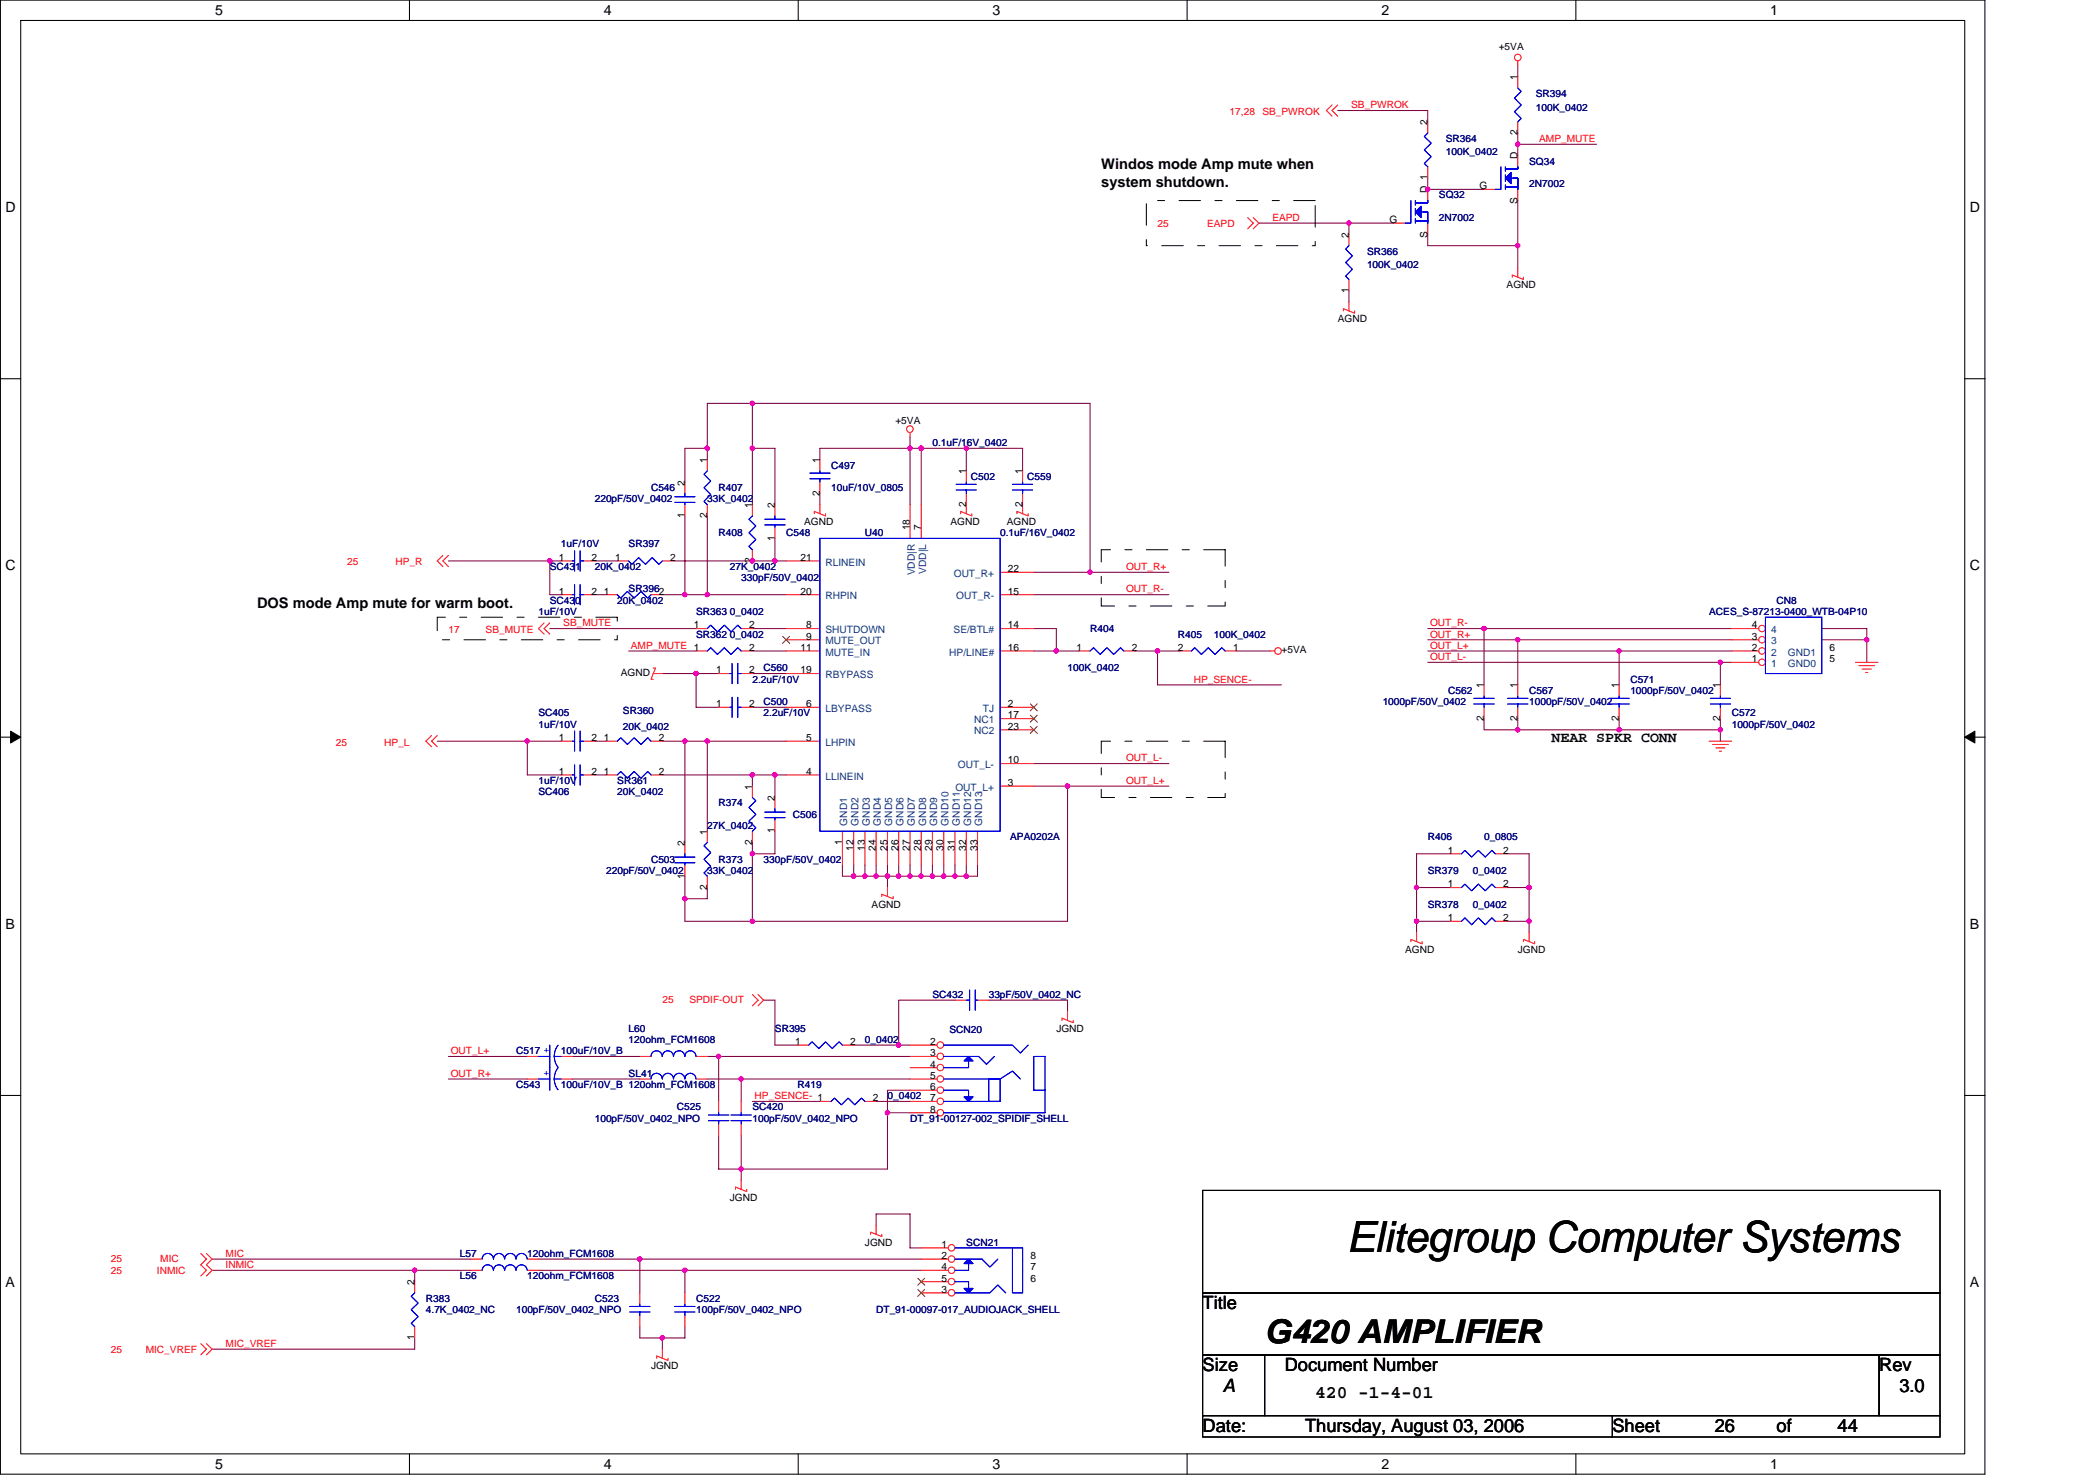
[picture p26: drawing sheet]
<svg xmlns="http://www.w3.org/2000/svg" width="297mm" height="210mm" viewBox="0 0 297 210" stroke-linecap="round" stroke-linejoin="round" font-family="sans-serif">
<defs><g id="words">
<text font-size="6.1" x="190.9" y="177.4">Elitegroup Computer Systems</text>
<text font-size="4.6" x="179.3" y="190.4">G420 AMPLIFIER</text>
<g font-size="2.6">
<text x="170.5" y="185.6">Title</text>
<text x="170.5" y="194.4">Size</text>
<text x="173.4" y="197.2">A</text>
<text x="182.2" y="194.4">Document Number</text>
<text x="266.4" y="194.4">Rev</text>
<text x="269.3" y="197.2">3.0</text>
<text x="170.5" y="203">Date:</text>
<text x="185" y="203">Thursday, August 03, 2006</text>
<text x="228.6" y="203">Sheet</text>
<text x="243.1" y="203">26</text>
<text x="251.9" y="203">of</text>
<text x="260.5" y="203">44</text>
</g>
<text font-size="2.5" x="186.5" y="198.1">420 -1-4-01</text>
<g font-size="2.1">
<text x="156.1" y="24">Windos mode Amp mute when</text>
<text x="156.1" y="26.4">system shutdown.</text>
<text x="36.4" y="86.2">DOS mode Amp mute for warm boot.</text>
<text x="220" y="105.2">NEAR SPKR CONN</text>
</g>
<g font-size="2">
<text x="30.5" y="2.1">5</text>
<text x="85.6" y="2.1">4</text>
<text x="140.7" y="2.1">3</text>
<text x="195.9" y="2.1">2</text>
<text x="251" y="2.1">1</text>
<text x=".8" y="30.1">D</text>
<text x="279.3" y="30.1">D</text>
<text x=".8" y="80.9">C</text>
<text x="279.3" y="80.9">C</text>
<text x=".8" y="131.7">B</text>
<text x="279.3" y="131.7">B</text>
<text x=".8" y="182.4">A</text>
<text x="279.3" y="182.4">A</text>
<text x="30.5" y="208.2">5</text>
<text x="85.6" y="208.2">4</text>
<text x="140.7" y="208.2">3</text>
<text x="195.9" y="208.2">2</text>
<text x="251" y="208.2">1</text>
</g>
<g font-size="1.4">
<text x="212.5" y="7">+5VA</text>
<text x="215.2" y="11.3" transform="rotate(-90 215.2 11.3)">1</text>
<text x="202.4" y="17.7" transform="rotate(-90 202.4 17.7)">2</text>
<text x="215.2" y="22.5" transform="rotate(-90 215.2 22.5)">D</text>
<text x="215.2" y="19.2" transform="rotate(-90 215.2 19.2)">2</text>
<text x="202.4" y="27.3" transform="rotate(-90 202.4 27.3)">D 1</text>
<text x="209.8" y="26.8">G</text>
<text x="215.2" y="28.9" transform="rotate(-90 215.2 28.9)">S</text>
<text x="191.2" y="33.7" transform="rotate(-90 191.2 33.7)">2</text>
<text x="197" y="31.6">G</text>
<text x="202.4" y="33.7" transform="rotate(-90 202.4 33.7)">S</text>
<text x="191.2" y="41.5" transform="rotate(-90 191.2 41.5)">1</text>
<text x="213.6" y="40.9">AGND</text>
<text x="189.7" y="45.7">AGND</text>
<text x="100.3" y="65.6" transform="rotate(-90 100.3 65.6)">1</text>
<text x="116.2" y="65.6" transform="rotate(-90 116.2 65.6)">1</text>
<text x="127" y="60">+5VA</text>
<text x="97.1" y="68.8" transform="rotate(-90 97.1 68.8)">2</text>
<text x="116.2" y="70.3" transform="rotate(-90 116.2 70.3)">2</text>
<text x="137" y="71.9" transform="rotate(-90 137 71.9)">2</text>
<text x="137" y="67.2" transform="rotate(-90 137 67.2)">1</text>
<text x="145" y="71.9" transform="rotate(-90 145 71.9)">2</text>
<text x="145" y="67.2" transform="rotate(-90 145 67.2)">1</text>
<text x="97.1" y="73.4" transform="rotate(-90 97.1 73.4)">1</text>
<text x="100.3" y="73.4" transform="rotate(-90 100.3 73.4)">2</text>
<text x="106.7" y="72" transform="rotate(-90 106.7 72)">1</text>
<text x="109.9" y="76.6" transform="rotate(-90 109.9 76.6)">1</text>
<text x="109.9" y="72" transform="rotate(-90 109.9 72)">2</text>
<text x="114" y="74.4">AGND</text>
<text x="129" y="75.2" transform="rotate(-90 129 75.2)">18</text>
<text x="130.6" y="75.2" transform="rotate(-90 130.6 75.2)">7</text>
<text x="134.8" y="74.4">AGND</text>
<text x="142.7" y="74.4">AGND</text>
<text x="79.2" y="79.5">1</text>
<text x="83.9" y="79.5">2</text>
<text x="87.2" y="79.5">1</text>
<text x="95" y="79.5">2</text>
<text x="106.7" y="79.8" transform="rotate(-90 106.7 79.8)">2</text>
<text x="113.5" y="79.5">21</text>
<text x="142.9" y="81.1">22</text>
<text x="79.2" y="84.3">1</text>
<text x="83.9" y="84.3">2</text>
<text x="85.6" y="84.3">1</text>
<text x="98.4" y="89.1">1</text>
<text x="106.2" y="89.1">2</text>
<text x="113.5" y="84.3">20</text>
<text x="114.3" y="89.1">8</text>
<text x="142.9" y="89.1">14</text>
<text x="142.9" y="84.3">15</text>
<text x="248.4" y="89.1">4</text>
<text x="88" y="95.8">AGND</text>
<text x="101.6" y="95.4">1</text>
<text x="106.2" y="92.2">2</text>
<text x="106.2" y="95.4">2</text>
<text x="113.5" y="95.4">19</text>
<text x="113.5" y="92.2">11</text>
<text x="114.3" y="90.7">9</text>
<text x="142.9" y="92.2">16</text>
<text x="152.6" y="92.2">1</text>
<text x="160.5" y="92.2">2</text>
<text x="167" y="92.2">2</text>
<text x="174.8" y="92.2">1</text>
<text x="181.7" y="92.6">+5VA</text>
<text x="248.4" y="93.9">1</text>
<text x="248.4" y="92.2">2</text>
<text x="248.4" y="90.7">3</text>
<text x="259.4" y="93.9">5</text>
<text x="259.4" y="92.2">6</text>
<text x="101.6" y="100.2">1</text>
<text x="106.2" y="100.2">2</text>
<text x="114.3" y="100.2">6</text>
<text x="142.9" y="101.8">17</text>
<text x="142.9" y="100.2">2</text>
<text x="210.4" y="97.5" transform="rotate(-90 210.4 97.5)">1</text>
<text x="215.2" y="97.5" transform="rotate(-90 215.2 97.5)">1</text>
<text x="229.5" y="97.5" transform="rotate(-90 229.5 97.5)">1</text>
<text x="243.9" y="97.5" transform="rotate(-90 243.9 97.5)">1</text>
<text x="79.2" y="105">1</text>
<text x="83.9" y="105">2</text>
<text x="85.6" y="105">1</text>
<text x="93.4" y="105">2</text>
<text x="114.3" y="105">5</text>
<text x="142.9" y="103.4">23</text>
<text x="210.4" y="102.2" transform="rotate(-90 210.4 102.2)">2</text>
<text x="215.2" y="102.2" transform="rotate(-90 215.2 102.2)">2</text>
<text x="229.5" y="102.2" transform="rotate(-90 229.5 102.2)">2</text>
<text x="243.9" y="102.2" transform="rotate(-90 243.9 102.2)">2</text>
<text x="79.2" y="109.8">1</text>
<text x="83.9" y="109.8">2</text>
<text x="85.6" y="109.8">1</text>
<text x="93.4" y="109.8">2</text>
<text x="106.7" y="111.9" transform="rotate(-90 106.7 111.9)">1</text>
<text x="109.9" y="113.5" transform="rotate(-90 109.9 113.5)">2</text>
<text x="114.3" y="109.8">4</text>
<text x="142.9" y="111.4">3</text>
<text x="142.9" y="108.2">10</text>
<text x="97.1" y="119.9" transform="rotate(-90 97.1 119.9)">2</text>
<text x="100.3" y="118.3" transform="rotate(-90 100.3 118.3)">1</text>
<text x="106.7" y="119.7" transform="rotate(-90 106.7 119.7)">2</text>
<text x="109.9" y="118.1" transform="rotate(-90 109.9 118.1)">1</text>
<text x="119.4" y="119.7" transform="rotate(-90 119.4 119.7)">1</text>
<text x="97.1" y="124.5" transform="rotate(-90 97.1 124.5)">1</text>
<text x="121" y="120.5" transform="rotate(-90 121 120.5)">12</text>
<text x="122.6" y="120.5" transform="rotate(-90 122.6 120.5)">13</text>
<text x="124.2" y="120.5" transform="rotate(-90 124.2 120.5)">24</text>
<text x="125.8" y="120.5" transform="rotate(-90 125.8 120.5)">25</text>
<text x="127.4" y="120.5" transform="rotate(-90 127.4 120.5)">26</text>
<text x="129" y="120.5" transform="rotate(-90 129 120.5)">27</text>
<text x="130.6" y="120.5" transform="rotate(-90 130.6 120.5)">28</text>
<text x="132.2" y="120.5" transform="rotate(-90 132.2 120.5)">29</text>
<text x="133.8" y="120.5" transform="rotate(-90 133.8 120.5)">30</text>
<text x="135.4" y="120.5" transform="rotate(-90 135.4 120.5)">31</text>
<text x="137" y="120.5" transform="rotate(-90 137 120.5)">32</text>
<text x="138.6" y="120.5" transform="rotate(-90 138.6 120.5)">33</text>
<text x="205.3" y="121">1</text>
<text x="205.3" y="125.8">1</text>
<text x="213.1" y="121">2</text>
<text x="213.1" y="125.8">2</text>
<text x="100.3" y="126.1" transform="rotate(-90 100.3 126.1)">2</text>
<text x="123.6" y="128.7">AGND</text>
<text x="205.3" y="130.6">1</text>
<text x="213.1" y="130.6">2</text>
<text x="199.2" y="135">AGND</text>
<text x="215.2" y="135">JGND</text>
<text x="112.7" y="148.1">1</text>
<text x="120.6" y="148.1">2</text>
<text x="131.9" y="148.1">2</text>
<text x="131.9" y="149.7">3</text>
<text x="149.8" y="146.2">JGND</text>
<text x="131.9" y="151.3">4</text>
<text x="131.9" y="152.9">5</text>
<text x="131.9" y="154.5">6</text>
<text x="123.8" y="156.1">2</text>
<text x="131.9" y="157.7">8</text>
<text x="131.9" y="156.1">7</text>
<text x="103.5" y="170.2">JGND</text>
<text x="122.6" y="176.5">JGND</text>
<text x="133.5" y="178.4">2</text>
<text x="133.5" y="176.8">1</text>
<text x="146.1" y="178.4">8</text>
<text x="58.8" y="182.1" transform="rotate(-90 58.8 182.1)">2</text>
<text x="133.5" y="183.2">3</text>
<text x="133.5" y="181.6">5</text>
<text x="133.5" y="180">4</text>
<text x="146.1" y="181.6">6</text>
<text x="146.1" y="180">7</text>
<text x="58.8" y="189.9" transform="rotate(-90 58.8 189.9)">1</text>
<text x="92.3" y="194.1">JGND</text>
</g>
<g font-size="1.4" fill="#f00">
<text x="174.3" y="16.3">17,28</text>
<text x="179" y="16.3">SB_PWROK</text>
<text x="191.6" y="15.3">SB_PWROK</text>
<text x="218.2" y="20.1">AMP_MUTE</text>
<text x="164.1" y="32.1">25</text>
<text x="171.2" y="32.1">EAPD</text>
<text x="180.4" y="31.3">EAPD</text>
<text x="49.2" y="80.1">25</text>
<text x="56.1" y="80.1">HP_R</text>
<text x="159.7" y="80.8">OUT_R+</text>
<text x="159.7" y="84">OUT_R-</text>
<text x="63.6" y="89.7">17</text>
<text x="68.9" y="89.7">SB_MUTE</text>
<text x="79.9" y="88.8">SB_MUTE</text>
<text x="202.8" y="88.8">OUT_R-</text>
<text x="89.4" y="91.9">AMP_MUTE 1</text>
<text x="202.8" y="91.9">OUT_L+</text>
<text x="202.8" y="90.4">OUT_R+</text>
<text x="202.8" y="93.6">OUT_L-</text>
<text x="169.2" y="96.8">HP_SENCE-</text>
<text x="47.6" y="105.7">25</text>
<text x="54.5" y="105.7">HP_L</text>
<text x="159.7" y="107.9">OUT_L-</text>
<text x="159.7" y="111.1">OUT_L+</text>
<text x="93.9" y="142.2">25</text>
<text x="97.7" y="142.2">SPDIF-OUT</text>
<text x="63.9" y="149.4">OUT_L+</text>
<text x="63.9" y="152.6">OUT_R+</text>
<text x="107" y="155.8">HP_SENCE- 1</text>
<text x="15.7" y="178.9">25</text>
<text x="22.7" y="178.9">MIC</text>
<text x="32" y="178.1">MIC</text>
<text x="32" y="179.7">INMIC</text>
<text x="15.7" y="180.5">25</text>
<text x="22.2" y="180.5">INMIC</text>
<text x="15.7" y="191.7">25</text>
<text x="20.7" y="191.7">MIC_VREF</text>
<text x="32" y="190.9">MIC_VREF</text>
</g>
<g font-size="1.4" fill="#000080">
<text x="217.8" y="13.7">SR394</text>
<text x="217.8" y="15.7">100K_0402</text>
<text x="205" y="20.1">SR364</text>
<text x="205" y="22">100K_0402</text>
<text x="216.8" y="23.3">SQ34</text>
<text x="204" y="28.1">SQ32</text>
<text x="216.8" y="26.5">2N7002</text>
<text x="204" y="31.3">2N7002</text>
<text x="193.8" y="36.1">SR366</text>
<text x="193.8" y="38">100K_0402</text>
<text x="132.2" y="63.2">0.1uF/16V_0402</text>
<text x="84.3" y="71.2">220pF/50V_0402</text>
<text x="92.3" y="69.6">C546</text>
<text x="100.3" y="71.2">33K_0402</text>
<text x="101.9" y="69.6">R407</text>
<text x="117.9" y="66.4">C497</text>
<text x="117.9" y="69.6">10uF/10V_0805</text>
<text x="137.6" y="68">C502</text>
<text x="145.6" y="68">C559</text>
<text x="79.5" y="77.6">1uF/10V</text>
<text x="89.1" y="77.6">SR397</text>
<text x="101.9" y="76">R408</text>
<text x="111.5" y="76">C548</text>
<text x="122.6" y="76">U40</text>
<text x="141.8" y="76">0.1uF/16V_0402</text>
<text x="78" y="80.8">SC431</text>
<text x="84.3" y="80.8">20K_0402</text>
<text x="89.1" y="84">SR3962</text>
<text x="103.5" y="80.8">27K_0402</text>
<text x="105.1" y="82.4">330pF/50V_0402</text>
<text x="76.3" y="87.2">1uF/10V</text>
<text x="78" y="85.6">SC430</text>
<text x="87.5" y="85.6">20K_0402</text>
<text x="98.7" y="87.2">SR363 0_0402</text>
<text x="154.6" y="89.6">R404</text>
<text x="242.3" y="87.2">ACES_S-87213-0400_WTB-04P10</text>
<text x="251.9" y="85.6">CN8</text>
<text x="98.7" y="90.4">SR362 0_0402</text>
<text x="108.3" y="95.1">C560</text>
<text x="151.4" y="95.1">100K_0402</text>
<text x="167" y="90.4">R405</text>
<text x="172.1" y="90.4">100K_0402</text>
<text x="76.3" y="101.5">SC405</text>
<text x="88.3" y="101.2">SR360</text>
<text x="106.7" y="96.7">2.2uF/10V</text>
<text x="108.3" y="99.9">C500</text>
<text x="108.3" y="101.5">2.2uF/10V</text>
<text x="196" y="99.9">1000pF/50V_0402</text>
<text x="205.3" y="98.3">C562</text>
<text x="216.8" y="98.3">C567</text>
<text x="216.8" y="99.9">1000pF/50V_0402</text>
<text x="231.2" y="96.7">C571</text>
<text x="231.2" y="98.3">1000pF/50V_0402</text>
<text x="245.5" y="101.5">C572</text>
<text x="76.3" y="103.1">1uF/10V</text>
<text x="88.3" y="103.4">20K_0402</text>
<text x="245.5" y="103.1">1000pF/50V_0402</text>
<text x="76.3" y="112.7">SC406</text>
<text x="76.3" y="111.1">1uF/10V</text>
<text x="87.5" y="111.1">SR361</text>
<text x="87.5" y="112.7">20K_0402</text>
<text x="100.3" y="117.5">27K_0402</text>
<text x="101.9" y="114.3">R374</text>
<text x="112.4" y="115.9">C506</text>
<text x="143.2" y="119.1">APA0202A</text>
<text x="202.4" y="119.1">R406</text>
<text x="210.4" y="119.1">0_0805</text>
<text x="85.9" y="123.9">220pF/50V_0402</text>
<text x="92.3" y="122.3">C503</text>
<text x="100.3" y="123.9">33K_0402</text>
<text x="101.9" y="122.3">R373</text>
<text x="108.3" y="122.3">330pF/50V_0402</text>
<text x="202.4" y="123.9">SR379</text>
<text x="208.8" y="123.9">0_0402</text>
<text x="202.4" y="128.7">SR378</text>
<text x="208.8" y="128.7">0_0402</text>
<text x="132.2" y="141.4">SC432</text>
<text x="140.2" y="141.4">33pF/50V_0402_NC</text>
<text x="73.2" y="149.4">C517</text>
<text x="79.5" y="149.4">100uF/10V_B</text>
<text x="89.1" y="146.2">L60</text>
<text x="89.1" y="147.8">120ohm_FCM1608</text>
<text x="109.9" y="146.2">SR395</text>
<text x="122.6" y="147.8">0_0402</text>
<text x="134.6" y="146.4">SCN20</text>
<text x="73.2" y="154.2">C543</text>
<text x="79.5" y="154.2">100uF/10V_B 120ohm_FCM1608</text>
<text x="89.1" y="152.6">SL41</text>
<text x="113.1" y="154.2">R419</text>
<text x="125.8" y="155.8">0_0402</text>
<text x="84.3" y="159">100pF/50V_0402_NPO</text>
<text x="96" y="157.4">C525</text>
<text x="106.7" y="157.4">SC420</text>
<text x="106.7" y="159">100pF/50V_0402_NPO</text>
<text x="129" y="159">DT_91-00127-002_SPIDIF_SHELL</text>
<text x="65.2" y="178.1">L57</text>
<text x="74.8" y="178.1">120ohm_FCM1608</text>
<text x="137" y="176.5">SCN21</text>
<text x="60.4" y="184.5">R383</text>
<text x="65.2" y="181.3">L56</text>
<text x="74.8" y="181.3">120ohm_FCM1608</text>
<text x="84.3" y="184.5">C523</text>
<text x="98.7" y="184.5">C522</text>
<text x="60.4" y="186.1">4.7K_0402_NC</text>
<text x="73.2" y="186.1">100pF/50V_0402_NPO</text>
<text x="98.7" y="186.1">100pF/50V_0402_NPO</text>
<text x="124.2" y="186.1">DT_91-00097-017_AUDIOJACK_SHELL</text>
</g>
<g font-size="1.4" fill="#004080">
<text x="117" y="80.2">RLINEIN</text>
<text x="129.7" y="81.6" transform="rotate(-90 129.7 81.6)">VDD|R</text>
<text x="131.3" y="81.3" transform="rotate(-90 131.3 81.3)">VDD|L</text>
<text x="135.2" y="81.8">OUT_R+</text>
<text x="117" y="84.9">RHPIN</text>
<text x="117" y="89.7">SHUTDOWN</text>
<text x="135.2" y="89.7">SE/BTL#</text>
<text x="135.6" y="84.9">OUT_R-</text>
<text x="251.1" y="89.7">4</text>
<text x="117" y="92.9">MUTE_IN</text>
<text x="117" y="91.3">MUTE_OUT</text>
<text x="134.6" y="92.9">HP/LINE#</text>
<text x="251.1" y="94.5">1</text>
<text x="251.1" y="92.9">2</text>
<text x="251.1" y="91.3">3</text>
<text x="253.5" y="94.5">GND0</text>
<text x="253.5" y="92.9">GND1</text>
<text x="117" y="96.1">RBYPASS</text>
<text x="117" y="100.9">LBYPASS</text>
<text x="139.4" y="100.9">TJ</text>
<text x="117" y="105.7">LHPIN</text>
<text x="138.1" y="102.5">NC1</text>
<text x="138.1" y="104.1">NC2</text>
<text x="117" y="110.5">LLINEIN</text>
<text x="135.5" y="112.1">OUT_L+</text>
<text x="135.8" y="108.9">OUT_L-</text>
<text x="120.1" y="117" transform="rotate(-90 120.1 117)">GND1</text>
<text x="121.7" y="117" transform="rotate(-90 121.7 117)">GND2</text>
<text x="123.3" y="117" transform="rotate(-90 123.3 117)">GND3</text>
<text x="124.9" y="117" transform="rotate(-90 124.9 117)">GND4</text>
<text x="126.5" y="117" transform="rotate(-90 126.5 117)">GND5</text>
<text x="128.1" y="117" transform="rotate(-90 128.1 117)">GND6</text>
<text x="129.7" y="117" transform="rotate(-90 129.7 117)">GND7</text>
<text x="131.3" y="117" transform="rotate(-90 131.3 117)">GND8</text>
<text x="132.9" y="117" transform="rotate(-90 132.9 117)">GND9</text>
<text x="134.5" y="117" transform="rotate(-90 134.5 117)">GND10</text>
<text x="136.1" y="117" transform="rotate(-90 136.1 117)">GND11</text>
<text x="137.7" y="117" transform="rotate(-90 137.7 117)">GND12</text>
<text x="139.3" y="117" transform="rotate(-90 139.3 117)">GND13</text>
</g>
<g font-size="1.4" fill="#00f">
<text x="77.9" y="149.2" transform="rotate(-90 77.9 149.2)">+</text>
<text x="77.9" y="152.4" transform="rotate(-90 77.9 152.4)">+</text>
</g>
</g></defs>
<path d="M.1 0h281.3v208.9h-281.3zM2.9 2.9h275.7v203.2h-275.7z" fill="none" stroke="#000" stroke-width=".15"/>
<g fill="#fff">
<path d="M30.5 .3h1.1v2.3h-1.1z"/>
<path d="M30.5 206.4h1.1v2.2h-1.1z"/>
</g>
<path d="M58.1 0v2.9M58.1 206.1v2.8" fill="none" stroke="#000" stroke-width=".15"/>
<g fill="#fff">
<path d="M85.6 .3h1.1v2.3h-1.1z"/>
<path d="M85.6 206.4h1.1v2.2h-1.1z"/>
</g>
<path d="M113.2 0v2.9M113.2 206.1v2.8" fill="none" stroke="#000" stroke-width=".15"/>
<g fill="#fff">
<path d="M140.7 .3h1.2v2.3h-1.2z"/>
<path d="M140.7 206.4h1.2v2.2h-1.2z"/>
</g>
<path d="M168.3 0v2.9M168.3 206.1v2.8" fill="none" stroke="#000" stroke-width=".15"/>
<g fill="#fff">
<path d="M195.9 .3h1.1v2.3h-1.1z"/>
<path d="M195.9 206.4h1.1v2.2h-1.1z"/>
</g>
<path d="M223.4 0v2.9M223.4 206.1v2.8" fill="none" stroke="#000" stroke-width=".15"/>
<g fill="#fff">
<path d="M251 .3h1.1v2.3h-1.1z"/>
<path d="M251 206.4h1.1v2.2h-1.1z"/>
<path d="M.8 28.3h1.4v2.2h-1.4z"/>
<path d="M279.3 28.3h1.5v2.2h-1.5z"/>
<path d="M.8 79.1h1.4v2.2h-1.4z"/>
<path d="M279.3 79.1h1.5v2.2h-1.5z"/>
</g>
<path d="M.1 53.7h2.8M278.6 53.7h2.8" fill="none" stroke="#000" stroke-width=".15"/>
<g fill="#fff">
<path d="M.8 129.9h1.3v2.2h-1.3z"/>
<path d="M279.3 129.9h1.3v2.2h-1.3z"/>
</g>
<path d="M.1 104.5h2.8M278.6 104.5h2.8" fill="none" stroke="#000" stroke-width=".15"/>
<path d="M1.5 103.6l1.4 .9-1.4 .8zM278.6 104.5l1.4-.9v1.7z" fill="#000" stroke="#000" stroke-width=".14"/>
<g fill="#fff">
<path d="M.8 180.6h1.3v2.3h-1.3z"/>
<path d="M279.3 180.6h1.3v2.3h-1.3z"/>
</g>
<path d="M.1 155.3h2.8M278.6 155.3h2.8M170.5 168.7h104.6v14.5h-104.6zM170.5 192h8.8v8.6h-8.8zM170.5 183.2h104.6v8.8h-104.6zM179.3 192h87.1v8.6h-87.1zM266.4 192h8.7v8.6h-8.7zM170.5 200.6h58.1v3.1h-58.1zM228.6 200.6h46.5v3.1h-46.5z" fill="none" stroke="#000" stroke-width=".15"/>
<g fill="none" stroke="#800040" stroke-width=".15">
<path d="M189.7 15.7h12.7v1.6M215.2 9.3v1.6M215.2 18.9v3.2M178.5 31.6h19.2M191.3 31.6v1.6M202.4 25.3v1.5h8M202.4 33.2v1.6h12.8M215.2 28.4v9.6M215.2 20.4h11.2M106.7 57.2v14.3M191.3 41.2v1.6M63.6 79.5h14.4v4.8h1.5"/>
<path d="M78 79.5h1.5M84.3 79.5h3.2M95.5 79.5h16M97.1 73.1v11.2M100.3 65.2v-8h54.3v23.9h-8M100.3 63.5h-3.2v4.8M100.3 73.1v11.2M106.7 63.5h3.2v8M109.9 76.3v3.2M116.2 65.2v-1.7h28.8v3.2M116.2 69.9v1.6M129 62v9.5"/>
<path d="M130.6 63.5v8M137 63.5v3.2M78 89.1h20.7M84.3 84.3h1.6M89.1 92.3h9.6M93.9 84.3h17.6M93.9 95.5h8M98.7 95.5v4.7h3.2M106.7 92.3h4.8M106.7 89.1h4.8M106.7 95.5h4.8M146.6 84.3h19.1"/>
<path d="M146.6 92.3h6.4M146.6 89.1h3.2v3.2M154.6 81.1h11.1M160.9 92.3h6.4M164.1 92.3v4.8h17.6M175.3 92.3h4.8M202.4 92.3h43.1M202.4 89.1h43.1M202.4 93.9h43.1M202.4 90.7h43.1M210.4 89.1v8M215.2 90.7v6.4"/>
<path d="M229.6 92.3v4.8M243.9 93.9v3.2M258.3 89.1h6.4v4.8M258.3 90.7h6.4M62 105.1h12.8v4.7h4.7M74.8 105.1h4.7M84.3 105.1h1.6M84.3 109.8h1.6M93.9 109.8h12.8v1.6M93.9 105.1h17.6M97.1 105.1v14.3M100.3 105.1v12.7"/>
<path d="M106.7 119.4v11.2M106.7 109.8h4.8M106.7 100.2h4.8M109.9 109.8v3.2M109.9 117.8v3.2h-3.2M146.6 111.4h4.8v19.2h-54.3v-6.4M146.6 108.2h19.1M151.4 111.4h14.3M210.4 101.9v1.5h4.8M215.2 101.9v1.5M215.2 103.4h28.7M229.6 101.9v1.5"/>
<path d="M243.9 101.9v3.2M100.3 125.8v1.6h-3.2M119.4 122.6v1.6h19.2v-1.6M121 122.6v1.6M122.6 122.6v1.6M124.2 122.6v1.6M125.8 122.6v3.2M127.4 122.6v1.6M129 122.6v1.6M130.6 122.6v1.6M132.2 122.6v1.6M133.8 122.6v1.6"/>
<path d="M135.4 122.6v1.6M137 122.6v1.6M200.8 130.6h4.8M200.8 125.8h4.8M205.6 121h-4.8v11.2M213.6 130.6h3.2M213.6 121h3.2v11.2M213.6 125.8h3.2M63.6 149.7h11.2M63.6 152.9h11.2M81.1 149.7h9.6M81.1 152.9h9.6"/>
<path d="M100.3 149.7h28.7M100.3 152.9h28.7M101.9 149.7v6.4M105.1 152.9v3.2M106.7 156.1h9.5M108.3 141.8h1.6v6.3h3.2M121 148.1h8M124.2 156.1h4.8M125.8 157.7v8h-20.7v-4.8M125.8 157.7h3.2M129 154.5h-3.2v3.2M135.4 141.8h-8v6.3"/>
<path d="M140.2 141.8h11.2v1.5M30.1 178.5h36.7M76.3 178.5h54.3M90.7 178.5v4.7M101.9 160.9v4.8h3.2v1.6M124.2 173.7v-1.6h4.8v4.8h1.6M30.1 180h36.7M58.8 180v1.7M58.8 189.6v1.6h-28.7M76.3 180h54.3M90.7 188v1.6h6.4v-1.6M93.9 189.6v1.6"/>
<path d="M97.1 180v3.2"/>
</g>
<g fill="#f0f" stroke="#f0f" stroke-width=".15">
<circle cx="151.3" cy="111.4" r=".31"/>
<circle cx="215.2" cy="34.8" r=".31"/>
<circle cx="74.7" cy="105" r=".31"/>
<circle cx="97.1" cy="127.4" r=".31"/>
<circle cx="106.7" cy="121" r=".31"/>
<circle cx="97.1" cy="84.3" r=".31"/>
<circle cx="109.9" cy="79.5" r=".31"/>
<circle cx="125.8" cy="124.2" r=".31"/>
<circle cx="202.4" cy="26.8" r=".31"/>
<circle cx="130.6" cy="124.2" r=".31"/>
<circle cx="149.8" cy="92.3" r=".31"/>
<circle cx="129" cy="124.2" r=".31"/>
<circle cx="137" cy="63.5" r=".31"/>
<circle cx="215.2" cy="20.4" r=".31"/>
<circle cx="106.7" cy="130.6" r=".31"/>
<circle cx="154.5" cy="81.1" r=".31"/>
<circle cx="127.4" cy="124.2" r=".31"/>
<circle cx="97.1" cy="105" r=".31"/>
<circle cx="129" cy="63.5" r=".31"/>
<circle cx="106.7" cy="63.5" r=".31"/>
<circle cx="100.3" cy="63.5" r=".31"/>
<circle cx="121" cy="124.2" r=".31"/>
<circle cx="124.2" cy="124.2" r=".31"/>
<circle cx="137" cy="124.2" r=".31"/>
<circle cx="135.4" cy="124.2" r=".31"/>
<circle cx="133.8" cy="124.2" r=".31"/>
<circle cx="132.2" cy="124.2" r=".31"/>
<circle cx="100.3" cy="84.3" r=".31"/>
<circle cx="130.6" cy="63.5" r=".31"/>
<circle cx="98.7" cy="95.4" r=".31"/>
<circle cx="106.7" cy="57.2" r=".31"/>
<circle cx="191.2" cy="31.6" r=".31"/>
<circle cx="100.3" cy="105" r=".31"/>
<circle cx="106.7" cy="79.5" r=".31"/>
<circle cx="106.7" cy="109.8" r=".31"/>
<circle cx="77.9" cy="79.5" r=".31"/>
<circle cx="122.6" cy="124.2" r=".31"/>
<circle cx="109.9" cy="109.8" r=".31"/>
<circle cx="243.9" cy="93.9" r=".31"/>
<circle cx="229.6" cy="92.3" r=".31"/>
<circle cx="215.2" cy="90.7" r=".31"/>
<circle cx="243.9" cy="103.4" r=".31"/>
<circle cx="229.6" cy="103.4" r=".31"/>
<circle cx="210.4" cy="89.1" r=".31"/>
<circle cx="215.2" cy="103.4" r=".31"/>
<circle cx="264.7" cy="90.7" r=".31"/>
<circle cx="101.9" cy="149.7" r=".31"/>
<circle cx="105.1" cy="152.9" r=".31"/>
<circle cx="125.8" cy="157.7" r=".31"/>
<circle cx="105.1" cy="165.7" r=".31"/>
<circle cx="93.9" cy="189.6" r=".31"/>
<circle cx="90.7" cy="178.4" r=".31"/>
<circle cx="164.1" cy="92.3" r=".31"/>
<circle cx="97.1" cy="180" r=".31"/>
<circle cx="216.8" cy="125.8" r=".31"/>
<circle cx="216.8" cy="130.6" r=".31"/>
<circle cx="200.8" cy="125.8" r=".31"/>
<circle cx="200.8" cy="130.6" r=".31"/>
<circle cx="58.8" cy="180" r=".31"/>
<circle cx="127.4" cy="148.1" r=".31"/>
</g>
<g fill="none" stroke="#f00" stroke-width=".15">
<path d="M188.9 14.9l-.8 .8 .8 .8M189.7 14.9l-.8 .8 .8 .8M215.2 8.6v.7M176.9 30.8l.8 .8-.8 .8M177.7 30.8l.8 .8-.8 .8M214.4 39.3v-.3l1.6 .6v-.3M215.2 38v1.3M190.5 44.1v-.3l1.6 .6v-.3M191.3 42.8v1.3M62.8 78.7l-.8 .8 .8 .8M63.6 78.7l-.8 .8 .8 .8M115.5 72.8v-.3l1.5 .6v-.3"/>
<path d="M116.2 71.5v1.3M129 61.3v.7M136.2 72.8v-.3l1.6 .6v-.3M137 71.5v1.3M144.2 72.8v-.3l1.6 .6v-.3M145 66.7v1.6M145 69.9v2.9M77.1 88.3l-.8 .8 .8 .8M78 88.3l-.9 .8 .9 .8M92.6 94.7h.4l-.7 1.6h.3M92.6 95.5h1.3M180.1 92.3h.6"/>
<path d="M263.1 93.9h3.2M263.6 94.3h2.2M264 94.8h1.3M264.5 95.3h.3M61.2 104.2l-.8 .9 .8 .7M62 104.2l-.8 .9 .8 .7M242.3 105.1h3.2M242.8 105.5h2.2M243.3 106h1.3M243.8 106.5h.3M125 127.1v-.4l1.6 .7v-.3M125.8 125.8v1.3"/>
<path d="M200 133.5v-.4l1.6 .7v-.3M200.8 132.2v1.3M216 133.5v-.4l1.6 .7v-.3M216.8 132.2v1.3M106.7 140.9l.8 .9-.8 .8M107.5 140.9l.8 .9-.8 .8M150.6 144.6v-.3l1.6 .6v-.3M151.4 143.3v1.3M28.5 177.7l.8 .8-.8 .8 .8 .7-.8 .8M29.3 177.7l.8 .8-.8 .8 .8 .7-.8 .8M104.3 168.6v-.4l1.6 .7v-.3M105.1 167.3v1.3"/>
<path d="M123.4 174.9v-.3l1.6 .7v-.4M124.2 173.7v1.2M28.5 190.4l.8 .8-.8 .8M29.3 190.4l.8 .8-.8 .8M90.7 183.2v1.6M90.7 186.4v1.6M93.1 192.5v-.3l1.6 .6v-.3M93.9 191.2v1.3"/>
<circle cx="215.2" cy="8.1" r=".47"/>
<circle cx="129" cy="60.8" r=".47"/>
<circle cx="181.2" cy="92.3" r=".47"/>
</g>
<path d="M162.5 28.4h24v6.4h-24zM156.1 77.9h17.6v8h-17.6zM62 87.5h25.5v3.2h-25.5zM156.1 105.1h17.6v7.9h-17.6z" fill="none" stroke="#000" stroke-width=".14" stroke-dasharray="3 2 1 2"/>
<path d="M143.5 69.4h2.9M143.5 68.6h2.9M145 68.3v.3M145 69.4v.5M89.3 185.9h2.9M89.3 185.2h2.9M90.7 184.8v.4M90.7 185.9v.5" fill="none" stroke="#00f" stroke-width=".15"/>
<circle cx="249.8" cy="93.9" r=".46" fill="#fff" stroke="#f00" stroke-width=".15"/>
<path d="M245.5 93.9h3.9" fill="none" stroke="#f00" stroke-width=".15"/>
<circle cx="249.8" cy="92.3" r=".46" fill="#fff" stroke="#f00" stroke-width=".15"/>
<path d="M245.5 92.3h3.9" fill="none" stroke="#f00" stroke-width=".15"/>
<circle cx="249.8" cy="90.7" r=".46" fill="#fff" stroke="#f00" stroke-width=".15"/>
<path d="M245.5 90.7h3.9" fill="none" stroke="#f00" stroke-width=".15"/>
<circle cx="249.8" cy="89.1" r=".46" fill="#fff" stroke="#f00" stroke-width=".15"/>
<g fill="none" stroke="#f00" stroke-width=".15">
<path d="M97.1 68.3v1.6M97.1 71.5v1.6M109.9 71.5v1.6M109.9 74.7v1.6M98.7 92.3h1.6M105.1 92.3h1.6M215.2 97.1v1.6M245.5 89.1h3.9M258.3 93.9h.1M258.3 92.3h.1M101.9 100.2h1.6M105.1 100.2h1.6"/>
<path d="M215.2 100.2v1.7M205.6 121h1.6M212 121h1.6M74.8 152.9h1.5M79.5 152.9h1.6M101.9 156.1v1.6M101.9 159.3v1.6M66.8 178.5h1.6M74.8 178.5h1.5"/>
</g>
<g fill="none" stroke="#00f" stroke-width=".15">
<path d="M95.7 70.4h2.8M95.7 71.2h2.8M97.1 69.9v.5M97.1 71.2v.3M108.4 73.6h2.9M108.4 74.4h2.9M109.9 73.1v.5M109.9 74.4v.3M100.3 92.3l.5-.5 .9 1 1-1 .9 1 1-1 .5 .5M103.8 98.8v2.9M104.6 98.8v2.9M213.8 99.8h2.8"/>
<path d="M213.8 99h2.8M215.2 98.7v.3M215.2 99.8v.4M250.3 87.5h8v8h-8zM103.5 100.2h.3M104.6 100.2h.5M207.2 121l.5-.5 1 1 .9-1 1 1 .9-1 .5 .5M76.3 152.9h1.7M78 151.3v3.2M78.6 152.9h.9M79.1 151.3a2.46 2.46 0 0 0-.5 1.6 2.44 2.44 0 0 0 .5 1.6M100.5 158.8h2.8"/>
<path d="M100.5 158h2.8M101.9 157.7v.3M101.9 158.8v.5M68.4 178.4a.79 .79 0 0 1 .8-.7 .79 .79 0 0 1 .8 .7M70 178.4a.78 .78 0 0 1 .8-.7 .78 .78 0 0 1 .7 .7M71.6 178.4a.79 .79 0 0 1 .8-.7 .79 .79 0 0 1 .7 .7 .79 .79 0 0 1 .8-.7 .79 .79 0 0 1 .8 .7"/>
</g>
<circle cx="133.3" cy="148.1" r=".46" fill="#fff" stroke="#f00" stroke-width=".15"/>
<path d="M129 148.1h3.9" fill="none" stroke="#f00" stroke-width=".15"/>
<circle cx="133.3" cy="149.7" r=".46" fill="#fff" stroke="#f00" stroke-width=".15"/>
<path d="M129 149.7h3.9" fill="none" stroke="#f00" stroke-width=".15"/>
<circle cx="133.3" cy="151.3" r=".46" fill="#fff" stroke="#f00" stroke-width=".15"/>
<path d="M129 151.3h3.9" fill="none" stroke="#f00" stroke-width=".15"/>
<circle cx="133.3" cy="152.9" r=".46" fill="#fff" stroke="#f00" stroke-width=".15"/>
<path d="M129 152.9h3.9" fill="none" stroke="#f00" stroke-width=".15"/>
<circle cx="133.3" cy="154.5" r=".46" fill="#fff" stroke="#f00" stroke-width=".15"/>
<path d="M129 154.5h3.9" fill="none" stroke="#f00" stroke-width=".15"/>
<circle cx="133.3" cy="157.7" r=".46" fill="#fff" stroke="#f00" stroke-width=".15"/>
<path d="M129 157.7h3.9" fill="none" stroke="#f00" stroke-width=".15"/>
<circle cx="133.3" cy="156.1" r=".46" fill="#fff" stroke="#f00" stroke-width=".15"/>
<g fill="none" stroke="#f00" stroke-width=".15">
<path d="M202.4 17.3v1.6M215.2 10.9v1.6M215.2 17.3v1.6M191.3 33.2v1.6M191.3 39.6v1.6M202.4 23.6v1.7M210.4 26.8h1.6M215.2 22.1v1.5M215.2 26.8v1.6M79.5 79.5h1.6M82.7 79.5h1.6M87.5 79.5h1.6"/>
<path d="M93.9 79.5h1.6M100.3 65.2v1.5M100.3 71.5v1.6M106.7 71.5v1.6M106.7 77.9v1.6M111.5 79.5h4.7M116.2 65.2v1.5M116.2 68.3v1.6M129 71.5v4.8M130.6 71.5v4.8M137 66.7v1.6M137 69.9v1.6"/>
<path d="M79.5 84.3h1.6M82.7 84.3h1.6M85.9 84.3h1.6M92.3 84.3h1.6M98.7 89.1h1.6M101.9 95.5h1.6M105.1 89.1h1.6M105.1 95.5h1.6M111.5 89.1h4.7M111.5 84.3h4.7M111.5 92.3h4.7M111.5 95.5h4.7"/>
<path d="M111.5 90.7h4.7M141.8 89.1h4.8M141.8 84.3h4.8M141.8 92.3h4.8M141.8 81.1h4.8M153 92.3h1.6M159.3 92.3h1.6M167.3 92.3h1.6M173.7 92.3h1.6M210.4 97.1v1.6M229.6 97.1v1.6M243.9 97.1v1.6"/>
<path d="M79.5 109.8h1.6M82.7 109.8h1.6M85.9 105.1h1.6M85.9 109.8h1.6M92.3 105.1h1.6M92.3 109.8h1.6M97.1 119.4v1.6M100.3 117.8v1.6M106.7 111.4v1.6M106.7 117.8v1.6M109.9 113v1.6M109.9 116.2v1.6"/>
<path d="M111.5 105.1h4.7M111.5 109.8h4.7M111.5 100.2h4.7M119.4 117.8v4.8M121 117.8v4.8M122.6 117.8v4.8M124.2 117.8v4.8M125.8 117.8v4.8M127.4 117.8v4.8M129 117.8v4.8M130.6 117.8v4.8M132.2 117.8v4.8"/>
<path d="M133.8 117.8v4.8M135.4 117.8v4.8M137 117.8v4.8M138.6 117.8v4.8M141.8 100.2h4.8M141.8 111.4h4.8M141.8 108.2h4.8M141.8 101.9h4.8M141.8 103.4h4.8M210.4 100.2v1.7M229.6 100.2v1.7M243.9 100.2v1.7"/>
<path d="M97.1 122.6v1.6M100.3 124.2v1.6M205.6 125.8h1.6M205.6 130.6h1.6M212 125.8h1.6M212 130.6h1.6M74.8 149.7h1.5M79.5 149.7h1.6M90.7 152.9h1.6M90.7 149.7h1.6M98.7 152.9h1.6M98.7 149.7h1.6"/>
<path d="M105.1 156.1v1.6M105.1 159.3v1.6M113.1 148.1h1.6M116.2 156.1h1.7M119.4 148.1h1.6M122.6 156.1h1.6M129 156.1h3.9M58.8 181.7v1.5M58.8 188v1.6M66.8 180h1.6M74.8 180h1.5M97.1 183.2v1.6"/>
<path d="M97.1 186.4v1.6"/>
</g>
<g fill="#00f" stroke="#00f" stroke-width=".15">
<path d="M136.7 155.5h1.3l-.7 .6z" fill-rule="evenodd"/>
<path d="M136.7 150.4l.6-.7 .7 .7z" fill-rule="evenodd"/>
<path d="M136.7 155.5h1.3l-.7 .6z" fill-rule="evenodd"/>
<path d="M136.7 150.4l.6-.7 .7 .7z" fill-rule="evenodd"/>
<path d="M214.2 24.4v1.6l-.8-.7z" fill-rule="evenodd"/>
<path d="M214.2 24.4v1.6l-.8-.7z" fill-rule="evenodd"/>
</g>
<g fill="none" stroke="#00f" stroke-width=".15">
<path d="M202.4 18.9l-.5 .4 1 1-1 1 1 .9-1 1 .5 .4M215.2 12.5l.5 .5-1 .9 1 1-1 .9 1 1-.5 .5M191.3 34.8l-.5 .5 .9 1-.9 .9 .9 1-.9 .9 .5 .5M212.8 23.6v3.2h-.8M213.4 24h1.8v-.4v.4h-1.6M213.4 26.5h1.8M213.4 23.6v.7M213.4 24.8v.9M213.4 26.2v.6M214.2 25.3h1v1.5v-1.5h-.6M81.1 79.5h.4M81.5 78.1v2.8"/>
<path d="M82.3 78.1v2.8M82.3 79.5h.4M89.1 79.5l.5 .5 .9-1 1 1 1-1 .9 1 .5-.5M100.3 66.7l-.5 .5 1 1-1 .9 1 1-1 1 .5 .4M106.7 73.1l-.5 .5 1 .9-1 1 1 1-1 .9 .5 .5M114.8 67.9h2.9M114.8 67.1h2.9M116.2 76.3h25.6v41.5h-25.6zM116.2 66.7v.4M116.2 67.9v.4M135.6 69.4h2.8M135.6 68.6h2.8"/>
<path d="M137 68.3v.3M137 69.4v.5M81.1 84.3h.4M81.5 82.9v2.8M82.3 84.3h.4M82.3 82.9v2.8M87.5 84.3l.5 .5 1-1 .9 1 1-1 .9 1 .5-.5M100.3 89.1l.5-.5 .9 1 1-1 .9 1 1-1 .5 .5M103.5 95.5h.3M103.8 94v2.9M104.6 95.5h.5M104.6 94v2.9"/>
<path d="M154.6 92.3l.4-.5 1 1 .9-1 1 1 1-1 .4 .5M168.9 92.3l.5-.5 .9 1 1-1 1 1 .9-1 .5 .5M209 99.8h2.9M209 99h2.9M210.4 98.7v.3M210.4 99.8v.4M228.1 99.8h2.9M228.1 99h2.9M229.6 98.7v.3M229.6 99.8v.4M242.5 99.8h2.9M242.5 99h2.9"/>
<path d="M243.9 98.7v.3M243.9 99.8v.4M81.1 109.8h.4M81.5 108.4v2.9M82.3 108.4v2.9M82.3 109.8h.4M87.5 105.1l.5-.5 1 .9 .9-.9 1 .9 .9-.9 .5 .5M87.5 109.8l.5-.5 1 1 .9-1 1 1 .9-1 .5 .5M100.3 119.4l-.5 .5 1 .9-1 1 1 1-1 .9 .5 .5M106.7 113l.5 .5-1 .9 1 1-1 1 1 .9-.5 .5M108.4 115.1h2.9M108.4 115.9h2.9"/>
<path d="M109.9 114.6v.5M109.9 115.9v.3M95.7 121.5h2.8M95.7 122.3h2.8M97.1 121v.5M97.1 122.3v.3M207.2 125.8l.5-.5 1 1 .9-1 1 1 .9-1 .5 .5M207.2 130.6l.5-.5 1 1 .9-1 1 1 .9-1 .5 .5M76.3 149.7h1.7M78 148.1v3.2M78.6 149.7h.9M79.1 148.1a2.46 2.46 0 0 0-.5 1.6 2.44 2.44 0 0 0 .5 1.6"/>
<path d="M92.3 152.9a.79 .79 0 0 1 .8-.8 .79 .79 0 0 1 .8 .8 .79 .79 0 0 1 .8-.8 .79 .79 0 0 1 .8 .8 .8 .8 0 0 1 .8-.8 .8 .8 0 0 1 .8 .8M92.3 149.7a.79 .79 0 0 1 .8-.8 .79 .79 0 0 1 .8 .8 .79 .79 0 0 1 .8-.8 .79 .79 0 0 1 .8 .8 .8 .8 0 0 1 .8-.8 .8 .8 0 0 1 .8 .8M97.1 152.9a.78 .78 0 0 1 .8-.8 .78 .78 0 0 1 .8 .8M97.1 149.7a.78 .78 0 0 1 .8-.8 .78 .78 0 0 1 .8 .8M103.6 158.8h2.9M103.6 158h2.9M105.1 157.7v.3M105.1 158.8v.5M114.7 148.1l.4-.4 1 .9 .9-.9 1 .9 1-.9 .4 .4M117.9 156.1l.4-.5 1 1 .9-1 1 1 .9-1 .5 .5M133.8 148.1h9.7l1.2 1.1 1.1-1.1M133.8 154.5h3.5v1"/>
<path d="M133.8 152.9h8l1.7-1.1 1.2 1.1M133.8 149.7h5l1.1 1.2 1.1-1.2M133.8 156.1h8M137.3 150.4v.9h-3.5M140.2 152.9h1.6v3.2h-1.6zM140.2 152.9h.1M148.2 154.5h-1.6v-4.8h1.6v8h-14.4M58.8 183.2l-.5 .5 1 1-1 .9 1 1-1 1 .5 .4M68.4 180a.79 .79 0 0 1 .8-.7 .79 .79 0 0 1 .8 .7M70 180a.78 .78 0 0 1 .8-.7 .78 .78 0 0 1 .7 .7M71.6 180a.79 .79 0 0 1 .8-.7 .79 .79 0 0 1 .7 .7 .79 .79 0 0 1 .8-.7 .79 .79 0 0 1 .8 .7M95.7 185.9h2.8"/>
<path d="M95.7 185.2h2.8M97.1 184.8v.4M97.1 185.9v.5"/>
</g>
<path d="M111 90.2l1 1M111.9 90.2l-.9 1M146.1 99.8l1 1M147.1 99.8l-1 1M146.1 101.4l1 1M146.1 103l1 .9M147.1 101.4l-1 1M147.1 103l-1 .9" fill="none" stroke="#804000" stroke-width=".14"/>
<circle cx="134.9" cy="183.2" r=".46" fill="#fff" stroke="#f00" stroke-width=".15"/>
<path d="M130.6 183.2h3.8" fill="none" stroke="#f00" stroke-width=".15"/>
<path d="M130.1 182.8l1 .9M131.1 182.8l-1 .9" fill="none" stroke="#804000" stroke-width=".14"/>
<circle cx="134.9" cy="181.6" r=".46" fill="#fff" stroke="#f00" stroke-width=".15"/>
<path d="M130.6 181.7h3.8" fill="none" stroke="#f00" stroke-width=".15"/>
<path d="M130.1 181.2l1 1M131.1 181.2l-1 1" fill="none" stroke="#804000" stroke-width=".14"/>
<circle cx="134.9" cy="180" r=".46" fill="#fff" stroke="#f00" stroke-width=".15"/>
<path d="M130.6 180h3.8" fill="none" stroke="#f00" stroke-width=".15"/>
<circle cx="134.9" cy="178.4" r=".46" fill="#fff" stroke="#f00" stroke-width=".15"/>
<path d="M130.6 178.5h3.8" fill="none" stroke="#f00" stroke-width=".15"/>
<circle cx="134.9" cy="176.9" r=".46" fill="#fff" stroke="#f00" stroke-width=".15"/>
<path d="M197.7 31.6h1.5M202.4 26.8v1.6M202.4 31.6v1.6M79.5 105.1h1.6M82.7 105.1h1.6M135.4 141.8h1.6M138.6 141.8h1.6M130.6 176.9h3.8M145 178.5h.1M145 181.7h.1M145 180h.1" fill="none" stroke="#f00" stroke-width=".15"/>
<g fill="#00f" stroke="#00f" stroke-width=".15">
<path d="M136.7 182.6h1.3l-.7 .6z" fill-rule="evenodd"/>
<path d="M137.3 178.5l.7 .6h-1.3z" fill-rule="evenodd"/>
<path d="M136.7 182.6h1.3l-.7 .6z" fill-rule="evenodd"/>
<path d="M137.3 178.5l.7 .6h-1.3z" fill-rule="evenodd"/>
<path d="M201.5 29.2v1.6l-.8-.8z" fill-rule="evenodd"/>
<path d="M201.5 29.2v1.6l-.8-.8z" fill-rule="evenodd"/>
</g>
<g fill="none" stroke="#00f" stroke-width=".15">
<path d="M200 28.4v3.2h-.8M200.7 28.7h1.7v-.3v.3h-1.6M200.7 31.3h1.7M200.7 28.4v.7M200.7 29.5v1M200.7 31v.6M201.5 30h.9v1.6v-1.6h-.6M81.1 105.1h.4M81.5 103.6v2.9M82.3 105.1h.4M82.3 103.6v2.9M137 141.8h.5"/>
<path d="M137.5 140.3v2.9M138.3 141.8h.3M138.3 140.3v2.9M135.4 176.9h9.6v6.3h-1.5v-6.3M135.4 178.5h3.8l1.2 1.1 1.1-1.1M137.3 179.1v.9h-1.9M135.4 183.2h5l1.1-1.1 1.1 1.1M135.4 181.7h1.9v.9"/>
</g>
<g fill="#f0f" stroke="#f0f" stroke-width=".15">
<circle cx="151.3" cy="111.4" r=".31"/>
<circle cx="215.2" cy="34.8" r=".31"/>
<circle cx="74.7" cy="105" r=".31"/>
<circle cx="97.1" cy="127.4" r=".31"/>
<circle cx="106.7" cy="121" r=".31"/>
<circle cx="97.1" cy="84.3" r=".31"/>
<circle cx="109.9" cy="79.5" r=".31"/>
<circle cx="125.8" cy="124.2" r=".31"/>
<circle cx="202.4" cy="26.8" r=".31"/>
<circle cx="130.6" cy="124.2" r=".31"/>
<circle cx="149.8" cy="92.3" r=".31"/>
<circle cx="129" cy="124.2" r=".31"/>
<circle cx="137" cy="63.5" r=".31"/>
<circle cx="215.2" cy="20.4" r=".31"/>
<circle cx="106.7" cy="130.6" r=".31"/>
<circle cx="154.5" cy="81.1" r=".31"/>
<circle cx="127.4" cy="124.2" r=".31"/>
<circle cx="97.1" cy="105" r=".31"/>
<circle cx="129" cy="63.5" r=".31"/>
<circle cx="106.7" cy="63.5" r=".31"/>
<circle cx="100.3" cy="63.5" r=".31"/>
<circle cx="121" cy="124.2" r=".31"/>
<circle cx="124.2" cy="124.2" r=".31"/>
<circle cx="137" cy="124.2" r=".31"/>
<circle cx="135.4" cy="124.2" r=".31"/>
<circle cx="133.8" cy="124.2" r=".31"/>
<circle cx="132.2" cy="124.2" r=".31"/>
<circle cx="100.3" cy="84.3" r=".31"/>
<circle cx="130.6" cy="63.5" r=".31"/>
<circle cx="98.7" cy="95.4" r=".31"/>
<circle cx="106.7" cy="57.2" r=".31"/>
<circle cx="191.2" cy="31.6" r=".31"/>
<circle cx="100.3" cy="105" r=".31"/>
<circle cx="106.7" cy="79.5" r=".31"/>
<circle cx="106.7" cy="109.8" r=".31"/>
<circle cx="77.9" cy="79.5" r=".31"/>
<circle cx="122.6" cy="124.2" r=".31"/>
<circle cx="109.9" cy="109.8" r=".31"/>
<circle cx="243.9" cy="93.9" r=".31"/>
<circle cx="229.6" cy="92.3" r=".31"/>
<circle cx="215.2" cy="90.7" r=".31"/>
<circle cx="243.9" cy="103.4" r=".31"/>
<circle cx="229.6" cy="103.4" r=".31"/>
<circle cx="210.4" cy="89.1" r=".31"/>
<circle cx="215.2" cy="103.4" r=".31"/>
<circle cx="264.7" cy="90.7" r=".31"/>
<circle cx="101.9" cy="149.7" r=".31"/>
<circle cx="105.1" cy="152.9" r=".31"/>
<circle cx="125.8" cy="157.7" r=".31"/>
<circle cx="105.1" cy="165.7" r=".31"/>
<circle cx="93.9" cy="189.6" r=".31"/>
<circle cx="90.7" cy="178.4" r=".31"/>
<circle cx="164.1" cy="92.3" r=".31"/>
<circle cx="97.1" cy="180" r=".31"/>
<circle cx="216.8" cy="125.8" r=".31"/>
<circle cx="216.8" cy="130.6" r=".31"/>
<circle cx="200.8" cy="125.8" r=".31"/>
<circle cx="200.8" cy="130.6" r=".31"/>
<circle cx="58.8" cy="180" r=".31"/>
<circle cx="127.4" cy="148.1" r=".31"/>
</g>
<use href="#words"/>
</svg>
